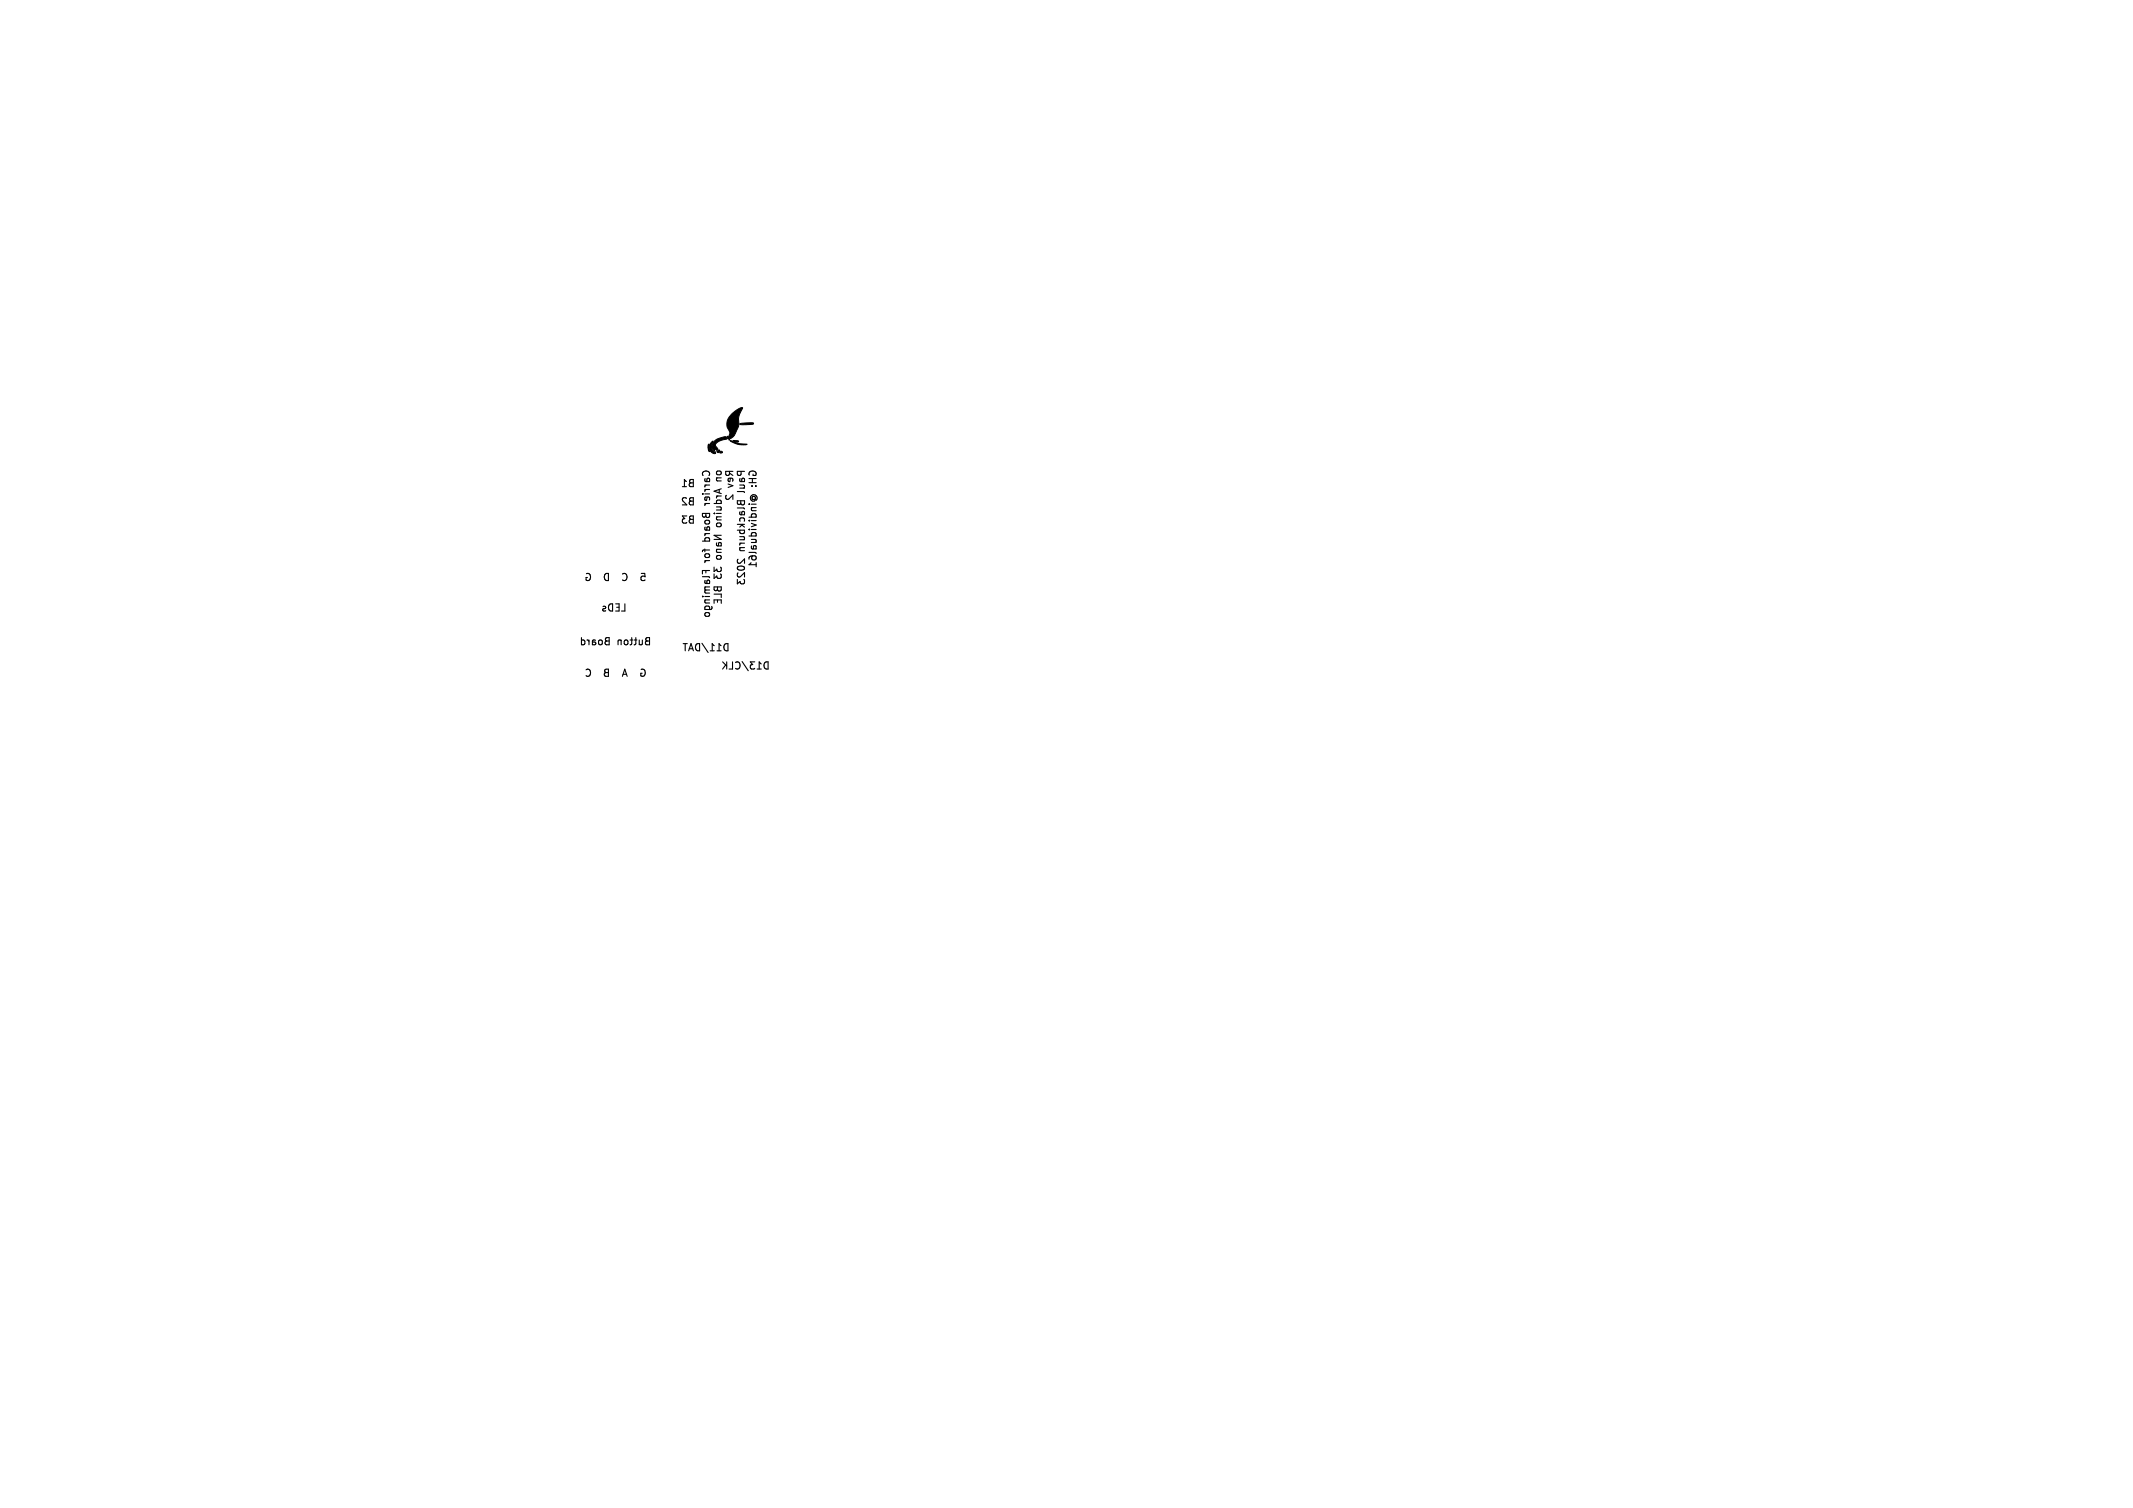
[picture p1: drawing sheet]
<svg xmlns="http://www.w3.org/2000/svg" width="297mm" height="210mm" viewBox="0 0 297 210" stroke-linecap="round" stroke-linejoin="round" font-family="sans-serif">
<defs><g id="words">
<g font-size="1.4">
<text x="98.9" y="65.4" transform="rotate(-90 98.9 65.4)">Carrier</text>
<text x="100.5" y="65.4" transform="rotate(-90 100.5 65.4)">on</text>
<text x="102.2" y="61.8" transform="rotate(-90 102.2 61.8)">2</text>
<text x="105.4" y="65.4" transform="rotate(-90 105.4 65.4)">GH:</text>
<text x="96.8" y="70.5">B2</text>
<text x="96.8" y="68">B1</text>
<text x="96.8" y="73.1">B3</text>
<text x="81.3" y="81.1">G</text>
<text x="83.9" y="81.1">D</text>
<text x="86.4" y="81.1">C</text>
<text x="89" y="81.1">5</text>
<text x="96.5" y="89.9">Board</text>
<text x="81.3" y="94.4">C</text>
<text x="83.9" y="94.4">B</text>
<text x="86.5" y="94.4">A</text>
<text x="88.9" y="94.4">G</text>
</g>
</g></defs>
<g fill="none" stroke="#000" stroke-width=".15">
<path d="M95 67.8h.6M95.6 69.4l-.4-.1-.2 .3 .6 .7h-.6M95.6 67.1l-.3-.3v1M95.6 71.9h-.6l.3 .3-.2 .1v.5l.1 .1 .4-.1M96.2 72.3l-.2 .2v.3l.5 .1M96.2 67.2l-.2 .2v.3l.5 .1M96.2 69.8l-.2 .2v.2l.5 .1M96.2 72.3h.3M96.2 69.8h.3M96.2 67.2h.3M96.5 71.9h-.4l-.1 .2 .2 .2M96.5 66.8l-.4 .1-.1 .2 .2 .1"/>
<path d="M96.5 69.3l-.4 .1-.1 .2 .2 .2M97.8 71.8v-.3h1v.4M97.8 68.8h.1M97.8 75.4h1M97.9 65.8l-.1 .2 .1 .2M98.1 67.5h.7M98.1 68.2h.7M98.1 68.8h.7M98.1 73.5l.1 .3h.6M98.1 76.5v.3M98.1 74.3h.7M98.1 78.1h.7"/>
<path d="M98.2 75.4l-.1-.3 .2-.2 .5 .1v.4M98.2 77.2l.4-.1 .2 .1v.3l-.2 .1h-.3l-.2-.1zM98.3 67.1h.5M98.3 71.5v.3M98.3 79.5v.3M98.3 74.3l-.2 .3M98.3 78.1l-.2 .3M98.4 73.5v.3M98.7 66.6l.1 .1v.4M98.8 65.8v.2l-.1 .2M98.8 73.5v.3M98.8 76.6h-.8l-.2 .2"/>
<path d="M98.8 79.5h-1v.4M99.4 79.9v.6l.4-.3 .1 .3h.4l.1-.1-.1-.5M99.4 79v.6l.4-.3 .1 .2h.4l.1-.1-.1-.4M99.4 71.5h.1M99.4 70.1h1M99.8 71.5h.6M99.8 65.8v.2l.2 .1h.3l.1-.3M99.8 70.6h.6v.3l-.1 .1M99.8 66.5h.6M99.8 69.1h.6M99.8 71h.6M99.8 72h.6"/>
<path d="M99.8 76.5h.6M99.8 72.9l.4-.1 .2 .1v.3l-.2 .2h-.2l-.2-.2zM99.8 77.5l.4-.1 .2 .1v.2l-.2 .2h-.2l-.2-.2zM99.8 70.1v-.3l.2-.2 .4 .1v.4M99.8 75.6v.4h.6M99.9 76.5l-.1 .1v.3h.6M99.9 66.5l-.1 .2v.2l.6 .1M99.9 72l-.1 .1v.3h.6M100 69.1l-.2 .3M100 76v-.3l.2-.2 .2 .2v.3M100.1 68.2v.4M100.4 68.1l-1 .3 1 .3"/>
<path d="M100.4 74.5h-1l1 .6h-1M101.1 69l-.1 .4 .3 .1 .7-.6v.6M101.4 67.4l.6 .2-.6 .3M101.6 65.9l.4 .3M101.6 65.6l-.1 .5-.1 .1h-.3l-.1-.6h1M101.7 66.6l-.1 .5-.2-.1v-.3l.1-.1h.5v.4M102.7 69.7h1v.4l-.2 .2h-.3l-.1-.2-.2 .2-.2-.2zM102.7 73.8h1M102.7 68.5h.8l.2 .1M102.7 70.7h.8l.2 .2M102.7 73h1M102.8 79.8l-.1 .4 .3 .2 .7-.7v.7"/>
<path d="M102.8 78.9a.54 .54 0 0 1 .9 .3 .57 .57 0 0 1-1-.1zM102.8 77.9l-.1 .4 .3 .2 .7-.7v.7M103 67.5l.6 .1 .1 .2-.1 .2M103 74.7l.6 .1 .1 .2-.1 .2M103 68h.7M103 75.2h.7M103 75.6h.7M103 76.3h.7M103 66.6v.4l.7 .1M103 73.8v.3l.2 .2 .4-.1v-.4M103 71.3v.3l.7 .1M103 72.6v-.3l.2-.2 .4 .1v.4"/>
<path d="M103.1 76.3l-.1 .1v.2l.7 .1M103.1 69.7v.4M103.2 75.6l-.2 .3M103.2 65.6l-.1 .5-.1 .1h-.2l-.1-.6h1M103.2 67.1l.1-.4 .1-.1 .3 .1-.1 .4M103.2 71.7l.1-.3 .1-.2 .3 .2-.1 .3M103.3 73.1l.4 .3M103.4 73l-.4 .4M104.3 76.9h.8l.2 .2M104.3 66.6h1M104.3 67.2h1M104.3 70.2h.1"/>
<path d="M104.3 72h1M104.3 72.5h.1M104.3 73.7h.1M104.3 74.6h1M104.3 65.8v.4M104.6 78.4l-.3 .2h1M104.6 75.1l.6 .1 .1 .2-.1 .1M104.6 75.5h.7M104.6 70.2h.7M104.6 70.7h.7M104.6 72.5h.7M104.6 72.9l.7 .2-.7 .3"/>
<path d="M104.6 73.7h.7M104.7 74.6l-.1-.2 .2-.2 .4 .1v.3M104.7 72l-.1-.3 .2-.2 .4 .1v.4M104.7 67.7h.1M104.7 76v.4l.6 .1M104.7 69.5h.4M104.7 70.7l-.1 .1 .1 .3h.6M104.8 66.6v.6M104.8 69.5a.24 .24 0 0 1 0-.3 .24 .24 0 0 1 .3 0 .24 .24 0 0 1 0 .3M104.9 76.5v-.4l.1-.1 .3 .1-.1 .4M104.9 77.4l-.2 .2v.3l.2 .1 .3-.1 .1-.3-.1-.1a.66 .66 0 0 0-.9 .2v.2M105.1 69.5v.1a.38 .38 0 0 1-.5 .1 .38 .38 0 0 1-.1-.5 .47 .47 0 0 1 .7-.2 .47 .47 0 0 1 .1 .7"/>
<path d="M105.2 67.7h.1M105.2 65.8l.1 .2-.1 .2h-.3v-.2M105.3 78.4v.5M81 89.2l.2-.1 .2 .2-.1 .4h-.3M81 88.8v1M81.7 89.1l.3 .2M82 89.1v.7M82.5 89.4h.3l.2 .2-.2 .2-.3-.1M82.9 89.2h-.4v.6M83.4 89.2l.1-.1 .3 .1 .1 .4-.1 .1-.3 .1-.1-.1zM84 84.5l.2-.1 .1 .2v.1l-.3 .1v.2h.3M84.4 88.8h.4v1h-.4l-.2-.2 .1-.2 .2-.1-.2-.2z"/>
<path d="M84.5 89.3h.3M84.8 84.2l.5-.1v1a.52 .52 0 0 1-.5-.3 .52 .52 0 0 1 0-.6zM85.7 84.1h.5v1h-.5M85.9 84.6h.3M86.5 89.2l-.2-.1-.2 .1v.6M86.5 89.1v.7M87 89.2l.1-.1 .3 .1v.4l-.1 .1-.2 .1-.1-.1zM87 84.1v1h-.5M87.7 89.1h.4M88 88.8v.9l-.3 .1M88.3 89.1h.4M88.5 88.8v.9l-.2 .1"/>
<path d="M89 89.1v.7M89.4 89.1v.6l-.2 .1-.2-.1M90 88.8h.4v1h-.3l-.2-.2v-.2l.2-.1-.2-.2zM90.1 89.3h.3M95.1 89.6h.6M95.4 89.6v1M95.9 90.6l.3-1 .4 1M96 90.3h.5M97.4 89.6v1h-.4l-.1-.2M97.7 89.6l.9 1.3M97.8 80.3h.9l.1 .2M97.8 83.1h.1"/>
<path d="M98.1 81.7h.7M98.1 83.1h.7M98.1 83.5h.7M98.2 84.9l-.1-.3 .2-.2 .5 .1v.4M98.2 85.4l.4-.1 .2 .1v.2l-.2 .2h-.3l-.2-.2zM98.2 80.8v.4l.6 .1M98.2 81.7l-.1 .3 .2 .2M98.2 83.5l-.1 .2 .1 .2 .6 .1M98.3 82.2l-.2 .1 .1 .2 .6 .1M98.3 82.2h.5M98.4 81.3v-.4l.2-.1 .2 .1v.4M98.9 90.6h.6"/>
<path d="M99.1 84.5v.2l-.1 .2h-.9M99.2 89.6v1M99.4 81.7h1v.4l-.2 .2h-.2l-.1-.2-.3 .2-.2-.2zM99.4 84v-.5h1v.5M99.4 82.7h1v.5M99.8 90.6h.6M99.9 81.7v.4M99.9 83.5v.4M100.1 89.6v1M100.6 92.2l.6 .5M100.9 89.8l.5-.2v1a.52 .52 0 0 1-.6-.2 .52 .52 0 0 1 .1-.6zM101 92.6l-.4 .6"/>
<path d="M101.2 92.2v1M102 92.2v1h-.5M102.4 92.3a.47 .47 0 0 1 .7 .3 .47 .47 0 0 1-.5 .6l-.2-.1M102.7 80.7v.6l.3-.3 .1 .3h.5l.1-.2-.1-.4M103.3 92.1l.9 1.3M105.1 92.2h-.6l.3 .4h-.3v.5l.2 .1 .4-.1M105.4 93.2h.6M106 92.5l-.3-.3v1M106.5 92.3l.5-.1v1a.52 .52 0 0 1-.6-.3 .52 .52 0 0 1 .1-.6z"/>
</g>
<path d="M101.9 57.7a2.05 2.05 0 0 1 1.5-.9 2.99 2.99 0 0 0-.5 2.2l-.1 .4a3 3 0 0 1-1.1 1.7h-.1a.6 .6 0 0 1 0-.8v-.1a1.77 1.77 0 0 1 .3-2.5zM103 59l1.7-.1 .2 .1a3.7 3.7 0 0 1-1.9 .1zM99.1 61.6l.2-.2a1.1 1.1 0 0 0 .4 1.7 .79 .79 0 0 1-.9-.3 .79 .79 0 0 1 0-.9zM99.4 62.7l.1-.1v.2zM100 62.7h.2v.1l-.3 .2zM100.3 62.9h.2l.1 .1-.4 .1zM99.5 61.4a2.84 2.84 0 0 1 1.6-.6l.1 .3a2.02 2.02 0 0 0-1.6 .9l.4 .6-.2 .1-.3-.2-.2 .1-.1-.1a1.01 1.01 0 0 1 .3-1.1zM101.7 61.4a4.5 4.5 0 0 0 2.3 .5 2.86 2.86 0 0 1-2.3-.5zM102.1 61.4h.6l.2 .1-.4 .1z" fill="#000" stroke="#000" stroke-width=".14"/>
<use href="#words"/>
</svg>
